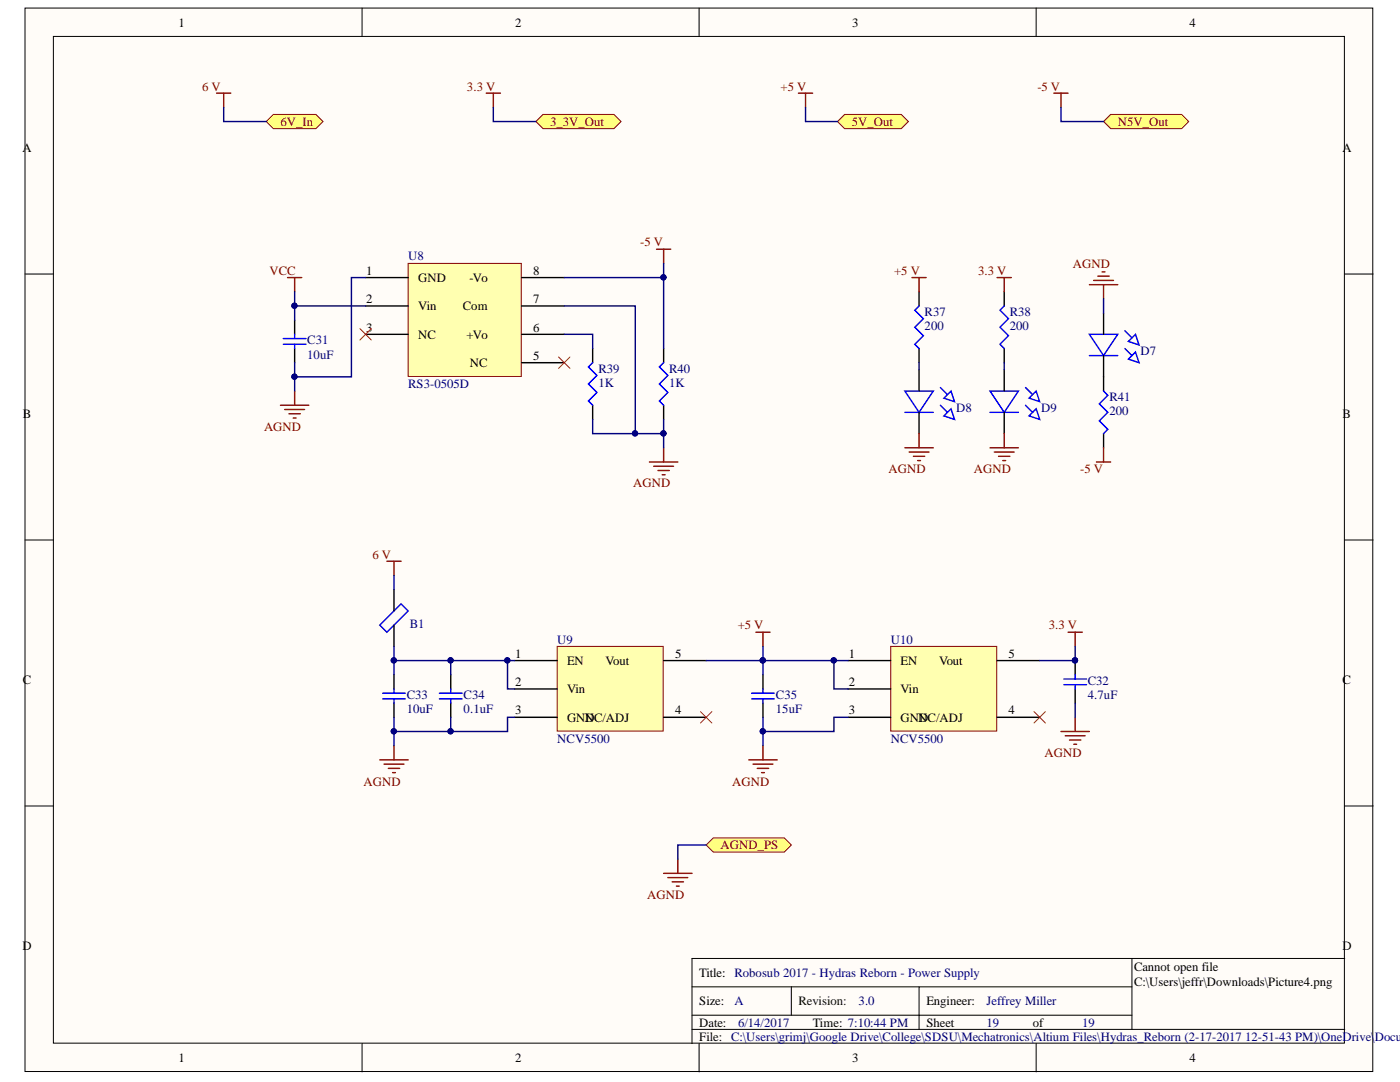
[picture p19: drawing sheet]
<svg xmlns="http://www.w3.org/2000/svg" width="279mm" height="216mm" viewBox="0 0 279 216" stroke-linecap="round" stroke-linejoin="round" font-family="sans-serif">
<defs><g id="words">
<g font-size="2.5">
<text x="35.6" y="5.3">1</text>
<text x="102.8" y="5.3">2</text>
<text x="170.1" y="5.3">3</text>
<text x="237.4" y="5.3">4</text>
<text x="4.5" y="30.4">A</text>
<text x="267.9" y="30.4">A</text>
<text x="73.1" y="54.8">1</text>
<text x="83.5" y="56.3">GND</text>
<text x="93.7" y="56.3">-Vo</text>
<text x="106.4" y="54.8">8</text>
<text x="73.1" y="60.5">2</text>
<text x="83.5" y="61.9">Vin</text>
<text x="92.4" y="61.9">Com</text>
<text x="106.4" y="60.5">7</text>
<text x="73.1" y="66.2">3</text>
<text x="83.5" y="67.6">NC</text>
<text x="93.1" y="67.6">+Vo</text>
<text x="106.4" y="71.8">5</text>
<text x="106.4" y="66.2">6</text>
<text x="93.8" y="73.3">NC</text>
<text x="4.6" y="83.5">B</text>
<text x="267.9" y="83.5">B</text>
<text x="102.8" y="131.2">1</text>
<text x="134.7" y="131.2">5</text>
<text x="169.4" y="131.2">1</text>
<text x="201.3" y="131.2">5</text>
<text x="4.6" y="136.6">C</text>
<text x="102.8" y="136.9">2</text>
<text x="113.2" y="132.7">EN</text>
<text x="120.9" y="132.7">Vout</text>
<text x="169.4" y="136.9">2</text>
<text x="179.7" y="132.7">EN</text>
<text x="187.4" y="132.7">Vout</text>
<text x="267.9" y="136.6">C</text>
<text x="102.8" y="142.6">3</text>
<text x="113.2" y="138.3">Vin</text>
<text x="134.7" y="142.6">4</text>
<text x="169.4" y="142.6">3</text>
<text x="179.7" y="138.3">Vin</text>
<text x="201.3" y="142.6">4</text>
<text x="113.2" y="144">GNNC/ADJ</text>
<text x="116.9" y="144">D</text>
<text x="179.7" y="144">GNNC/ADJ</text>
<text x="183.4" y="144">D</text>
<text x="4.5" y="189.6">D</text>
<text x="267.9" y="189.6">D</text>
<text x="139.5" y="195">Title: Robosub 2017 - Hydras Reborn - Power Supply</text>
<text x="226.3" y="193.8">Cannot open file</text>
<text x="226.3" y="196.7">C:\Users\jeffr\Downloads\Picture4.png</text>
<text x="139.5" y="200.6">Size:</text>
<text x="184.9" y="200.6">Engineer:</text>
<text x="139.5" y="204.9">Date:</text>
<text x="139.5" y="207.6">File: C:\Users\grimj\Google Drive\College\SDSU\Mechatronics\Altium Files\Hydras_Reborn (2-17-2017 12-51-43 PM)\OneDrive\</text>
<text x="162.2" y="204.9">Time: 7:10:44 PM</text>
<text x="184.9" y="204.9">Sheet</text>
<text x="206.1" y="204.9">of</text>
<text x="35.6" y="212">1</text>
<text x="102.8" y="212">2</text>
<text x="170.1" y="212">3</text>
<text x="237.4" y="212">4</text>
</g>
<g font-size="2.5" fill="#800000">
<text x="40.3" y="18.1">6 V</text>
<text x="93.2" y="18.1">3.3 V</text>
<text x="155.8" y="18.1">+5 V</text>
<text x="207" y="18.1">-5 V</text>
<text x="56" y="25.1">6V_In</text>
<text x="109.8" y="25.1">3_3V_Out</text>
<text x="170" y="25.1">5V_Out</text>
<text x="223.1" y="25.1">N5V_Out</text>
<text x="127.8" y="49.2">-5 V</text>
<text x="214.1" y="53.4">AGND</text>
<text x="53.8" y="54.8">VCC</text>
<text x="178.4" y="54.8">+5 V</text>
<text x="195.2" y="54.8">3.3 V</text>
<text x="52.7" y="85.9">AGND</text>
<text x="177.3" y="94.5">AGND</text>
<text x="194.3" y="94.5">AGND</text>
<text x="215.6" y="94.5">-5 V</text>
<text x="126.4" y="97.3">AGND</text>
<text x="74.3" y="111.5">6 V</text>
<text x="147.2" y="125.6">+5 V</text>
<text x="209.3" y="125.6">3.3 V</text>
<text x="208.5" y="151.1">AGND</text>
<text x="72.6" y="156.8">AGND</text>
<text x="146.1" y="156.8">AGND</text>
<text x="143.8" y="169.4">AGND_PS</text>
<text x="129.1" y="179.4">AGND</text>
</g>
<g font-size="2.5" fill="#000080">
<text x="81.4" y="52">U8</text>
<text x="184.5" y="65.9">200</text>
<text x="184.5" y="63">R37</text>
<text x="201.5" y="65.9">200</text>
<text x="201.5" y="63">R38</text>
<text x="61.3" y="71.6">10uF</text>
<text x="61.3" y="68.7">C31</text>
<text x="227.6" y="70.8">D7</text>
<text x="81.4" y="77.5">RS3-0505D</text>
<text x="119.4" y="77.2">1K</text>
<text x="119.4" y="74.4">R39</text>
<text x="133.5" y="77.2">1K</text>
<text x="133.5" y="74.4">R40</text>
<text x="190.8" y="82.1">D8</text>
<text x="207.8" y="82.1">D9</text>
<text x="221.4" y="82.9">200</text>
<text x="221.4" y="80">R41</text>
<text x="81.8" y="125.3">B1</text>
<text x="111.2" y="128.4">U9</text>
<text x="177.8" y="128.4">U10</text>
<text x="217.1" y="136.6">C32</text>
<text x="81.2" y="142.3">10uF</text>
<text x="81.2" y="139.4">C33</text>
<text x="92.5" y="142.3">0.1uF</text>
<text x="92.5" y="139.4">C34</text>
<text x="154.9" y="142.3">15uF</text>
<text x="154.9" y="139.4">C35</text>
<text x="217.1" y="139.4">4.7uF</text>
<text x="111.2" y="148.2">NCV5500</text>
<text x="177.8" y="148.2">NCV5500</text>
<text x="146.6" y="200.6">A</text>
<text x="171.3" y="200.6">3.0</text>
<text x="196.9" y="200.6">Jeffrey Miller</text>
<text x="147.3" y="204.9">6/14/2017</text>
<text x="196.9" y="204.9">19</text>
<text x="216" y="204.9">19</text>
<text x="274.3" y="207.6">Docum</text>
</g>
<text font-size="2.5" fill="#080d02" x="159.3" y="200.6">Revision:</text>
</g></defs>
<g fill="#fffcf8" stroke="#000" stroke-width=".2">
<path d="M5 1.6h269v212.2h-269z"/>
<path d="M10.7 7.3h257.6v200.8h-257.6z"/>
</g>
<g fill="none" stroke="#000" stroke-width=".2">
<path d="M72.3 1.6v5.7M139.5 1.6v5.7M206.8 1.6v5.7M5 54.7h5.7M268.4 54.7h5.7M5 107.8h5.7M268.4 107.8h5.7M5 160.8h5.7M268.4 160.8h5.7M138.1 196.9h45.3M157.9 196.9v5.7M225.9 196.9h-42.5v5.7h-45.3"/>
<path d="M225.9 191.3v14.1M268.4 191.3h-130.3v16.9M72.3 208.2v5.7M138.1 205.4h130.3M139.5 208.2v5.7M206.8 208.2v5.7M225.9 202.6h-42.5v2.8"/>
</g>
<g fill="none" stroke="#000" stroke-width=".28">
<path d="M183.4 58.2v2.8M200.4 58.2v2.8M58.8 63.9v2.8M58.8 69.5v2.9M118.3 69.5v2.9M132.4 69.5v2.9M183.4 69.5v2.9M183.4 73.8v4.2M200.4 69.5v2.9M200.4 73.8v4.2M220.2 62.5v4.2M220.2 71v7"/>
<path d="M118.3 80.9v2.8M132.4 80.9v2.8M183.4 82.3v4.2M200.4 82.3v4.2M220.2 86.5v2.9M78.6 117.7v4.2M78.6 124.7v4.3M78.6 134.6v2.9M90 134.6v2.9M152.3 134.6v2.9M214.6 131.8v2.8M214.6 137.5v2.8"/>
<path d="M78.6 140.3v2.8M90 140.3v2.8M152.3 140.3v2.8"/>
</g>
<circle cx="214.5" cy="131.8" r=".52" fill="#000080" stroke="#000080" stroke-width=".2"/>
<g fill="none" stroke="#00f" stroke-width=".28">
<path d="M56.5 67.6h4.6M56.5 68.7h4.6M58.8 66.7v.9M58.8 68.7v.8M118.3 72.4l-.9 .8 1.7 1.7-1.7 1.7 1.7 1.7-1.7 1.7 .9 .9M132.4 72.4l-.8 .8 1.7 1.7-1.7 1.7 1.7 1.7-1.7 1.7 .8 .9M180.6 78h5.7l-2.9 4.3zM183.4 61l-.8 .9 1.7 1.7-1.7 1.7 1.7 1.7-1.7 1.7 .8 .8M187.7 77.3l1.4 1.4M188.4 79.4l1.4-1.4 .7 2.2zM197.6 78h5.6l-2.8 4.3zM200.4 61l-.8 .9 1.7 1.7-1.7 1.7 1.7 1.7-1.7 1.7 .8 .8"/>
<path d="M204.7 77.3l1.4 1.4M205.4 79.4l1.4-1.4 .7 2.2zM217.4 66.7h5.7l-2.9 4.3zM217.4 71h5.7M220.2 78l.9 .9-1.7 1.7 1.7 1.7-1.7 1.7 1.7 1.7-.9 .8M224.5 66l1.4 1.4M224.5 69.5l1.4 1.5M225.2 68.1l1.4-1.4 .7 2.1zM225.2 71.7l1.4-1.5 .7 2.2zM180.6 82.3h5.7M187.7 80.9l1.4 1.4M188.4 83l1.4-1.4 .7 2.1z"/>
<path d="M197.6 82.3h5.6M204.7 80.9l1.4 1.4M205.4 83l1.4-1.4 .7 2.1zM75.8 124.7l4.2-4.2 1.5 1.4-4.3 4.2zM76.4 138.3h4.5M76.4 139.5h4.5M78.6 137.5v.8M78.6 139.5v.8M87.7 138.3h4.5M87.7 139.5h4.5M90 137.5v.8M90 139.5v.8"/>
<path d="M150 138.3h4.5M150 139.5h4.5M152.3 137.5v.8M152.3 139.5v.8M212.3 135.5h4.5M212.3 136.6h4.5M214.6 134.6v.9M214.6 136.6v.9"/>
</g>
<g fill="none" stroke="#800000" stroke-width=".28">
<path d="M131 49.7h2.9M132.4 49.7v2.9M182 55.4h2.8M183.4 55.4v2.8M199 55.4h2.8M200.4 55.4v2.8M217.4 56.8h5.7M218.3 56h3.9M219.1 55.1h2.3M220 54.3h.5M220.2 56.8v2.8M58.8 78v2.9"/>
<path d="M56 80.9h5.6M56.8 81.7h4M57.7 82.6h2.2M58.5 83.4h.6M129.6 92.2h5.7M130.5 93h3.9M131.3 93.9h2.3M132.2 94.7h.5M132.4 89.4v2.8M180.6 89.4h5.7M181.4 90.2h4M182.3 91.1h2.3"/>
<path d="M183.1 91.9h.6M183.4 86.5v2.9M197.6 89.4h5.6M198.4 90.2h4M199.3 91.1h2.2M200.1 91.9h.6M200.4 86.5v2.9M218.8 92.2h2.9M220.2 89.4v2.8M77.2 112h2.8M78.6 112v2.8M150.8 126.1h2.9"/>
<path d="M152.3 126.1v2.9M213.2 126.1h2.8M214.6 126.1v2.9M75.8 151.6h5.7M76.6 152.5h4M77.5 153.3h2.3M78.3 154.2h.6M78.6 148.8v2.8M211.7 146h5.7M212.6 146.8h4M213.4 147.7h2.3M214.3 148.5h.6"/>
<path d="M214.6 143.1v2.9"/>
</g>
<path d="M81.5 52.6h22.5v22.5h-22.5z" fill="#ffffb0" stroke="#800000" stroke-width=".2"/>
<path d="M73 55.4h8.5M104.1 55.4h8.5M73 61h8.5M73 66.7h8.5M104.1 61h8.5M104.1 66.7h8.5M104.1 72.4h8.5" fill="none" stroke="#000" stroke-width=".28"/>
<path d="M57.4 55.4h2.8M58.8 55.4v2.8" fill="none" stroke="#800000" stroke-width=".28"/>
<path d="M111.2 129h21.2v16.9h-21.2z" fill="#ffffb0" stroke="#800000" stroke-width=".2"/>
<path d="M102.7 131.8h8.5M102.7 137.5h8.5M132.4 131.8h8.5M102.7 143.1h8.5M132.4 143.1h8.5" fill="none" stroke="#000" stroke-width=".28"/>
<path d="M177.8 129h21.1v16.9h-21.1z" fill="#ffffb0" stroke="#800000" stroke-width=".2"/>
<path d="M169.3 131.8h8.5M169.3 137.5h8.5M199 131.8h8.5M169.3 143.1h8.5M199 143.1h8.5" fill="none" stroke="#000" stroke-width=".28"/>
<path d="M53.1 24.3l1.5-1.5h8.5l1.4 1.5-1.4 1.4h-8.5z" fill-rule="evenodd" fill="#ffff80" stroke="#800000" stroke-width=".2"/>
<path d="M97 18.6h2.9M98.5 18.6v2.8" fill="none" stroke="#800000" stroke-width=".28"/>
<g fill="#ffff80" stroke="#800000" stroke-width=".2">
<path d="M107 24.3l1.4-1.5h14.1l1.4 1.5-1.4 1.4h-14.1z" fill-rule="evenodd"/>
<path d="M167.1 24.3l1.5-1.5h11.3l1.4 1.5-1.4 1.4h-11.3z" fill-rule="evenodd"/>
</g>
<path d="M43.2 18.6h2.9M44.6 18.6v2.8M159.3 18.6h2.9M160.8 18.6v2.8" fill="none" stroke="#800000" stroke-width=".28"/>
<path d="M220.2 24.3l1.5-1.5h14.1l1.4 1.5-1.4 1.4h-14.1z" fill-rule="evenodd" fill="#ffff80" stroke="#800000" stroke-width=".2"/>
<path d="M210.3 18.6h2.9M211.7 18.6v2.8M132.4 174.3h5.7M133.3 175.1h4M134.1 176h2.3M135 176.8h.6M135.3 171.4v2.9" fill="none" stroke="#800000" stroke-width=".28"/>
<path d="M140.9 168.6l1.5-1.4h14.1l1.4 1.4-1.4 1.4h-14.1z" fill-rule="evenodd" fill="#ffff80" stroke="#800000" stroke-width=".2"/>
<path d="M149.4 151.6h5.7M150.3 152.5h3.9M151.1 153.3h2.3M152 154.2h.5M152.3 148.8v2.8" fill="none" stroke="#800000" stroke-width=".28"/>
<path d="M71.8 65.6l2.3 2.2M74.1 65.6l-2.3 2.2M111.5 71.2l2.2 2.3M113.7 71.2l-2.2 2.3M139.8 142l2.3 2.3M142.1 142l-2.3 2.3M206.4 142l2.2 2.3M208.6 142l-2.2 2.3" fill="none" stroke="#f00" stroke-width=".2"/>
<g fill="none" stroke="#000080" stroke-width=".28">
<path d="M44.6 21.4v2.9h8.5M98.5 21.4v2.9h8.5M160.8 21.4v2.9h6.3M211.7 21.4v2.9h8.5M58.8 58.2v2.8M73 55.4h-2.9v19.8h-11.3M112.6 55.4h19.8v14.1M132.4 52.6v2.8M220.2 59.6v2.9M58.8 72.4v5.6M73 61h-14.2v2.9M112.6 66.7h5.7v2.8"/>
<path d="M112.6 61h14.2v25.5M183.4 72.4v1.4M200.4 72.4v1.4M118.3 83.7v2.8h14.1v2.9M132.4 83.7v2.8M78.6 114.8v2.9M78.6 129v2.8M90 131.8v2.8M101.3 131.8v5.7h1.4M102.7 131.8h-24.1v2.8M152.3 129v2.8h-11.4M166.4 131.8h-14.1v2.8"/>
<path d="M169.3 131.8h-2.9v5.7h2.9M214.6 129v2.8h-7.1M78.6 143.1v2.9h11.4v-2.9M78.6 146v2.8M102.7 143.1h-1.4v2.9h-11.3M152.3 143.1v2.9h14.1v-2.9h2.9M152.3 146v2.8M214.6 140.3v2.8M140.9 168.6h-5.6v2.8"/>
</g>
<g fill="#000080" stroke="#000080" stroke-width=".2">
<circle cx="132.4" cy="55.3" r=".52"/>
<circle cx="126.7" cy="86.5" r=".52"/>
<circle cx="132.4" cy="86.5" r=".52"/>
<circle cx="58.8" cy="61" r=".52"/>
<circle cx="58.8" cy="75.2" r=".52"/>
<circle cx="78.6" cy="131.8" r=".52"/>
<circle cx="89.9" cy="131.8" r=".52"/>
<circle cx="101.2" cy="131.8" r=".52"/>
<circle cx="78.6" cy="145.9" r=".52"/>
<circle cx="89.9" cy="145.9" r=".52"/>
<circle cx="166.4" cy="131.8" r=".52"/>
<circle cx="152.2" cy="131.8" r=".52"/>
<circle cx="214.5" cy="131.8" r=".52"/>
<circle cx="152.2" cy="145.9" r=".52"/>
</g>
<use href="#words"/>
</svg>
